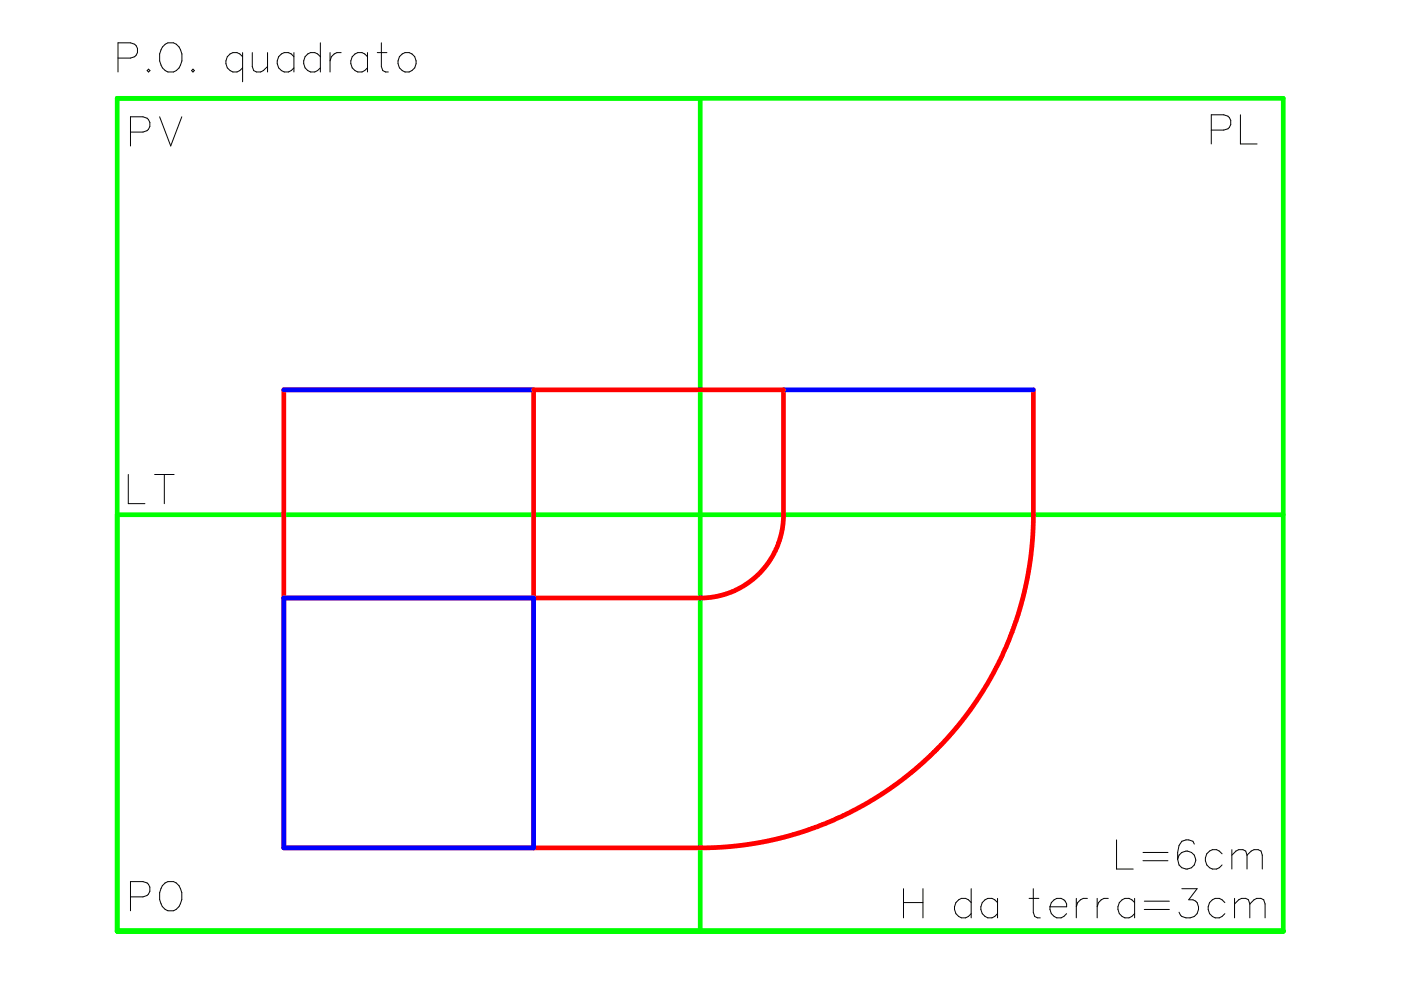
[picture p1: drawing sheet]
<svg xmlns="http://www.w3.org/2000/svg" width="297mm" height="210mm" viewBox="0 0 297 210" stroke-linecap="round" stroke-linejoin="round" font-family="sans-serif">
<path d="M24.8 20.8h247.3v176.6h-247.3zM148.5 20.8v176.6M24.8 109.1h247.3" fill="none" stroke="#0f0" stroke-width=".99"/>
<g fill="none" stroke="#000" stroke-width=".21">
<path d="M25 12.3h2.7a1.62 1.62 0 0 0 1.5-1.6 1.62 1.62 0 0 0-1.5-1.6h-2.7v6.2M31.2 15l.3-.3 .3 .3-.3 .3zM35 9.4a2.12 2.12 0 0 1 3.3 1.2 3.5 3.5 0 0 1-1.5 4.7 2.44 2.44 0 0 1-3-2.4 3.8 3.8 0 0 1 1.2-3.5zM40.6 15l.3-.3 .3 .3-.3 .3zM51.4 12a2.01 2.01 0 0 0-2.8-.4 2.01 2.01 0 0 0-.4 2.8 1.89 1.89 0 0 0 3.2 0M51.4 11.2v6.1M53.5 11.2v2.9l.3 .9 .6 .3h.9l.5-.3 .9-.9M56.7 11.2v4.1M62.3 12a2.01 2.01 0 0 0-2.8-.4 2.01 2.01 0 0 0-.4 2.8 1.89 1.89 0 0 0 3.2 0M62.3 11.2v4.1M67.9 12a1.94 1.94 0 0 0-2.4-.7 1.94 1.94 0 0 0-1.1 2.2 1.91 1.91 0 0 0 1.4 1.8 1.91 1.91 0 0 0 2.1-.9M67.9 9.1v6.2"/>
<path d="M70 11.2v4.1M72.3 11.2a1.96 1.96 0 0 0-2.3 1.7M77.9 12a2.01 2.01 0 0 0-2.8-.4 2.01 2.01 0 0 0-.4 2.8 1.89 1.89 0 0 0 3.2 0M77.9 11.2v4.1M80 11.2h2M80.9 9.1v5l.3 .9 .5 .3h.6M84.7 12a2.01 2.01 0 0 1 2.8-.4 2.01 2.01 0 0 1 .4 2.8 2.01 2.01 0 0 1-2.8 .5 2.01 2.01 0 0 1-.4-2.9zM27.7 28h2.6a1.62 1.62 0 0 0 1.5-1.6 1.62 1.62 0 0 0-1.5-1.6h-2.6v6.1M33.8 24.8l2.4 6.1 2.3-6.1M256.8 27.6h2.7a1.62 1.62 0 0 0 1.5-1.6 1.62 1.62 0 0 0-1.5-1.7h-2.7v6.2M263 24.3v6.2h3.5M27.2 100.6v6.2h3.5"/>
<path d="M32.8 100.6h4.1M34.8 100.6v6.2M236.7 178.1v6.2h3.6M253.2 179l-.3-.6a2 2 0 0 0-2.9 .9l-.3 1.4v1.5M27.7 190.2h2.6a1.62 1.62 0 0 0 1.5-1.7 1.62 1.62 0 0 0-1.5-1.6h-2.6v6.2M34.4 187.8a2.14 2.14 0 0 1 2.1-.9 2.14 2.14 0 0 1 1.7 1.5 3.5 3.5 0 0 1-1.4 4.7 2.17 2.17 0 0 1-2.7-1.5 4.1 4.1 0 0 1 .3-3.8zM191.6 188.4v6.2M191.6 191.4h4.1M195.7 188.4v6.2M205.9 188.4v6.2M205.9 191.4a2 2 0 0 0-2.8-.5 2 2 0 0 0-.4 2.8 1.86 1.86 0 0 0 3.2 0M211.5 191.4a2 2 0 0 0-2.8-.5 2 2 0 0 0-.4 2.8 1.86 1.86 0 0 0 3.2 0"/>
<path d="M211.5 190.5v4.1M218.2 190.5h2.1M219.1 188.4v5l.3 .9 .6 .3h.6M222.6 192.3a1.95 1.95 0 0 0 1.2 2.1 1.95 1.95 0 0 0 2.3-.7M222.9 191.4a1.71 1.71 0 0 1 2-.9 1.71 1.71 0 0 1 1.2 1.8h-3.5zM228.2 190.5v4.1M230.5 190.5a2 2 0 0 0-2.3 1.8M232.6 190.5v4.1M235 190.5a1.97 1.97 0 0 0-2.4 1.8M240.6 191.4a2 2 0 0 0-2.9-.5 2 2 0 0 0-.4 2.8 1.86 1.86 0 0 0 3.3 0M240.6 190.5v4.1M242.3 180.7h5.3"/>
<path d="M242.3 182.5h5.3M242.6 191.1h5.3M242.6 192.8h5.3M250.6 188.4h3.2l-1.8 2.4a1.68 1.68 0 0 1 2.1 2 2.29 2.29 0 0 1-3.8 1.2l-.3-.6M259.1 181a2.01 2.01 0 0 0-2.8-.4 2.01 2.01 0 0 0-.4 2.8 1.89 1.89 0 0 0 3.2 0M259.7 191.4a2 2 0 0 0-2.8-.5 2 2 0 0 0-.4 2.8 1.86 1.86 0 0 0 3.2 0M261.2 181.3l.8-.9 .6-.3h.9l.6 .3 .3 .9M261.2 180.1v4.2M261.7 191.7l.9-.9 .6-.3h.9l.6 .3 .3 .9M261.7 190.5v4.1M264.4 181.3l.9-.9 .6-.3h.9l.6 .3 .2 .9v3M264.4 181.3v3"/>
<path d="M265 191.7l.9-.9 .6-.3h.8l.6 .3 .3 .9v2.9M265 191.7v2.9"/>
<circle cx="251.6" cy="182.4" r="1.92"/>
</g>
<path d="M113.1 82.7v97.1M219.1 82.7v27.9l-.2 3.9-.5 4.4-1.1 6.2-1.8 6.3-2.4 6.2-2.4 5.1-3.7 6-4.4 5.8-4.8 5.2-5.9 5.1-4.9 3.5-6.1 3.6-6.5 2.9-7.1 2.4-4.8 1.2-4.3 .7-4.4 .5-3.9 .2h-89.7v-97.1h105.9v27.2l-.5 3.5-.5 1.8-.8 1.9-2.2 3.2-1.5 1.7-1.7 1.4-2.1 1.3-1.6 .8-2.9 .9-3.1 .4h-89" fill="none" stroke="#f00" stroke-width=".99"/>
<path d="M60.2 82.7h52.9M166.1 82.7h53M60.2 126.8h52.9v53h-52.9z" fill="none" stroke="#00f" stroke-width=".99"/>
</svg>
